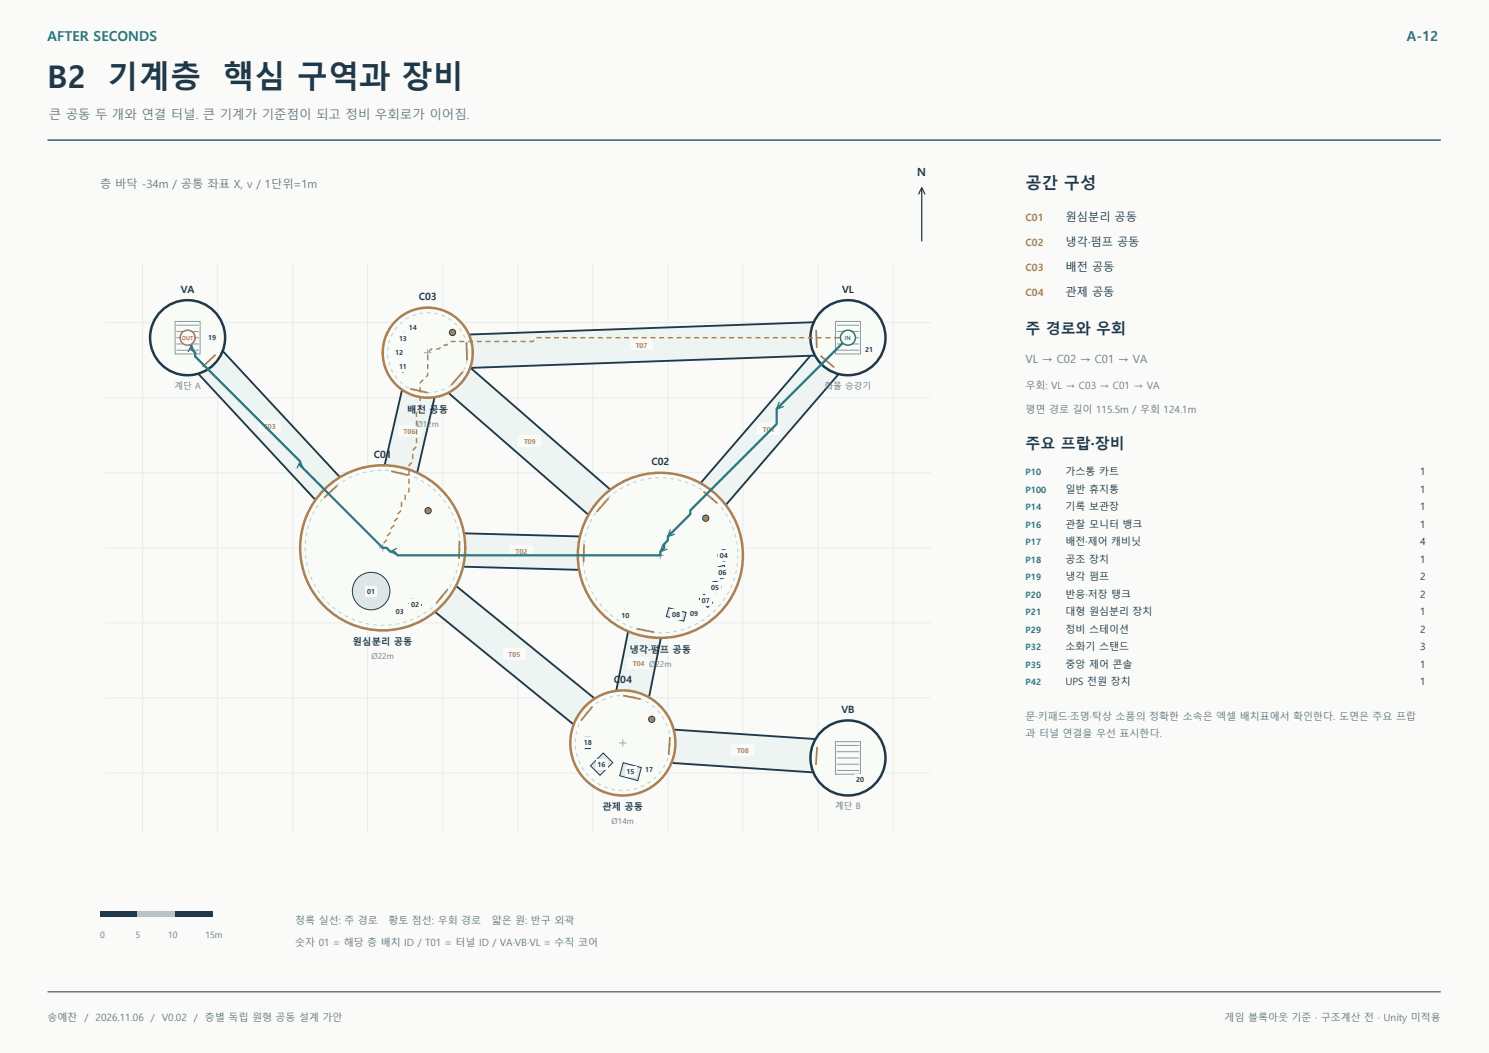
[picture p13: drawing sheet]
<svg xmlns="http://www.w3.org/2000/svg" width="420mm" height="297mm" viewBox="0 0 420 297" stroke-linecap="round" stroke-linejoin="round" font-family="sans-serif">
<defs><g id="words">
<g font-size="8.8" fill="#20394a">
<text x="13.4" y="24.7">B2</text>
<text x="30.3" y="24.7">기계층</text>
<text x="63" y="24.7">핵심 구역과 장비</text>
</g>
<text font-size="4.6" fill="#20394a" x="289.3" y="53.3">공간 구성</text>
<g font-size="4.2" fill="#20394a">
<text x="289.3" y="94.2">주 경로와 우회</text>
<text x="289.3" y="126.6">주요 프랍·장비</text>
</g>
<g font-size="3.9" fill="#267b83">
<text x="13.4" y="11.6">AFTER SECONDS</text>
<text x="396.9" y="11.6">A-12</text>
</g>
<text font-size="3.5" fill="#667983" x="13.8" y="33.5">큰 공동 두 개와 연결 터널. 큰 기계가 기준점이 되고 정비 우회로가 이어짐.</text>
<g font-size="3.2" fill="#667983">
<text x="28.2" y="52.9">층 바닥 -34m / 공통 좌표 X, v / 1단위=1m</text>
<text x="289.3" y="102.3">VL → C02 → C01 → VA</text>
</g>
<g font-size="3.2" fill="#20394a">
<text x="258.7" y="49.7">N</text>
<text x="300.6" y="62.4">원심분리 공동</text>
<text x="300.6" y="69.5">냉각·펌프 공동</text>
<text x="300.6" y="76.6">배전 공동</text>
<text x="300.6" y="83.6">관제 공동</text>
</g>
<g font-size="2.8" fill="#ac8051">
<text x="289.3" y="62.4">C01</text>
<text x="289.3" y="69.5">C02</text>
<text x="289.3" y="76.6">C03</text>
<text x="289.3" y="83.6">C04</text>
</g>
<g font-size="2.8" fill="#20394a">
<text x="51" y="82.5">VA</text>
<text x="237.5" y="82.5">VL</text>
<text x="118.1" y="84.7">C03</text>
<text x="105.4" y="129.1">C01</text>
<text x="183.7" y="131.2">C02</text>
<text x="300.6" y="134.1">가스통 카트</text>
<text x="400.6" y="134.1">1</text>
<text x="300.6" y="139">일반 휴지통</text>
<text x="300.6" y="143.9">기록 보관장</text>
<text x="400.6" y="139">1</text>
<text x="400.6" y="143.9">1</text>
<text x="300.6" y="148.9">관찰 모니터 뱅크</text>
<text x="400.6" y="148.9">1</text>
<text x="300.6" y="153.8">배전·제어 캐비닛</text>
<text x="400.6" y="153.8">4</text>
<text x="300.6" y="158.7">공조 장치</text>
<text x="400.6" y="158.7">1</text>
<text x="300.6" y="163.7">냉각 펌프</text>
<text x="400.6" y="163.7">2</text>
<text x="300.6" y="168.6">반응·저장 탱크</text>
<text x="300.6" y="173.6">대형 원심분리 장치</text>
<text x="400.6" y="168.6">2</text>
<text x="400.6" y="173.6">1</text>
<text x="300.6" y="178.5">정비 스테이션</text>
<text x="400.6" y="178.5">2</text>
<text x="300.6" y="183.4">소화기 스탠드</text>
<text x="400.6" y="183.4">3</text>
<text x="300.6" y="188.4">중앙 제어 콘솔</text>
<text x="400.6" y="188.4">1</text>
<text x="173.1" y="192.6">C04</text>
<text x="300.6" y="193.3">UPS 전원 장치</text>
<text x="400.6" y="193.3">1</text>
<text x="237.3" y="201.1">VB</text>
</g>
<g font-size="2.8" fill="#667983">
<text x="289.3" y="109.7">우회: VL → C03 → C01 → VA</text>
<text x="289.3" y="116.4">평면 경로 길이 115.5m / 우회 124.1m</text>
<text x="289.3" y="203.2">문·키패드·조명·탁상 소품의 정확한 소속은 엑셀 배치표에서 확인한다. 도면은 주요 프랍</text>
<text x="289.3" y="207.8">과 터널 연결을 우선 표시한다.</text>
<text x="83.3" y="260.7">청록 실선: 주 경로</text>
<text x="109.6" y="260.7">황토 점선: 우회 경로</text>
<text x="138.7" y="260.7">얇은 원: 반구 외곽</text>
<text x="83.3" y="266.7">숫자 01 = 해당 층 배치 ID / T01 = 터널 ID / VA·VB·VL = 수직 코어</text>
<text x="13.4" y="287.9">송예찬</text>
<text x="23.9" y="287.9">/ 2026.11.06</text>
<text x="42.6" y="287.9">/ V0.02</text>
<text x="54.7" y="287.9">/ 층별 독립 원형 공동 설계 가안</text>
<text x="345.4" y="287.9">게임 블록아웃 기준 · 구조계산 전 · Unity 미적용</text>
</g>
<g font-size="2.6" fill="#20394a">
<text x="114.9" y="116.4">배전 공동</text>
<text x="99.5" y="182">원심분리 공동</text>
<text x="177.5" y="184.1">냉각·펌프 공동</text>
<text x="169.9" y="228.6">관제 공동</text>
</g>
<g font-size="2.5" fill="#667983">
<text x="49.2" y="109.7">계단 A</text>
<text x="232.6" y="109.7">화물 승강기</text>
<text x="235.6" y="228.2">계단 B</text>
<text x="28.2" y="264.6">0</text>
<text x="38.2" y="264.6">5</text>
<text x="47.4" y="264.6">10</text>
<text x="57.9" y="264.6">15m</text>
</g>
<g font-size="2.5" fill="#267b83">
<text x="289.3" y="134.1">P10</text>
<text x="289.3" y="139">P100</text>
<text x="289.3" y="143.9">P14</text>
<text x="289.3" y="148.9">P16</text>
<text x="289.3" y="153.8">P17</text>
<text x="289.3" y="158.7">P18</text>
<text x="289.3" y="163.7">P19</text>
<text x="289.3" y="168.6">P20</text>
<text x="289.3" y="173.6">P21</text>
<text x="289.3" y="178.5">P29</text>
<text x="289.3" y="183.4">P32</text>
<text x="289.3" y="188.4">P35</text>
<text x="289.3" y="193.3">P42</text>
</g>
<g font-size="2.3" fill="#667983">
<text x="117.5" y="120.3">Ø</text>
<text x="119.3" y="120.3">12m</text>
<text x="104.8" y="185.9">Ø22m</text>
<text x="183.1" y="188">Ø22m</text>
<text x="172.5" y="232.5">Ø14m</text>
</g>
<g font-size="1.9" fill="#20394a">
<text x="58.7" y="96">19</text>
<text x="115.4" y="93">14</text>
<text x="111.5" y="100.2">12</text>
<text x="112.5" y="96.2">13</text>
<text x="244" y="99.4">21</text>
<text x="112.5" y="104.2">11</text>
<text x="203" y="157.3">04</text>
<text x="103.6" y="167.4">01</text>
<text x="200.6" y="166.3">05</text>
<text x="202.7" y="162">06</text>
<text x="111.6" y="173.2">03</text>
<text x="116" y="171.1">02</text>
<text x="194.7" y="173.8">09</text>
<text x="198" y="170.2">07</text>
<text x="175.4" y="174.3">10</text>
<text x="189.6" y="174">08</text>
<text x="164.7" y="210.3">18</text>
<text x="168.6" y="216.2">16</text>
<text x="176.7" y="218.4">15</text>
<text x="182" y="217.7">17</text>
<text x="241.5" y="220.5">20</text>
</g>
<g font-size="1.9" fill="#ac8051">
<text x="179.3" y="98">T07</text>
<text x="74.5" y="120.9">T03</text>
<text x="113.8" y="122.5">T06</text>
<text x="147.8" y="125.3">T09</text>
<text x="215.2" y="121.8">T01</text>
<text x="145.4" y="156.3">T02</text>
<text x="143.4" y="185.4">T05</text>
<text x="178.5" y="187.9">T04</text>
<text x="207.9" y="212.5">T08</text>
</g>
<text font-size="1.6" fill="#a85d61" x="51.3" y="96">OUT</text>
<text font-size="1.6" fill="#267b83" x="238.3" y="96">IN</text>
</g></defs>
<path d="M0 0h420v297h-420z" fill-rule="evenodd" fill="#fafbf8"/>
<path d="M13.4 39.5h393" fill="none" stroke="#20394a" stroke-width=".35"/>
<path d="M13.4 279.8h393" fill="none" stroke="#20394a" stroke-width=".28"/>
<g fill="none" stroke="#e7ece9" stroke-width=".28">
<path d="M40.2 74.1v160.9M61.4 74.1v160.9M82.5 74.1v160.9M103.7 74.1v160.9M124.9 74.1v160.9M146 74.1v160.9M167.2 74.1v160.9M188.4 74.1v160.9M209.5 74.1v160.9M230.7 74.1v160.9M251.9 74.1v160.9M29.6 91h232.9"/>
<path d="M29.6 112.2h232.9M29.6 133.3h232.9M29.6 154.5h232.9M29.6 175.7h232.9M29.6 196.8h232.9M29.6 218h232.9"/>
</g>
<path d="M230.3 95.6l-98.7 3.5M59 101.8l34.3 36.9M118.2 110.2l-5.4 23.3M128.9 106.7l41.1 35.8M233.4 102l-33 38.3M129.5 155.1l35.2 1M124.7 168.1l40.8 33.2M182 177.8l-3.7 18.9M188.8 210.4l41.5 2.8" fill="none" stroke="#20394a" stroke-width="9.9" stroke-linecap="butt"/>
<path d="M230.3 95.6l-98.7 3.5M59 101.8l34.3 36.9M118.2 110.2l-5.4 23.3M128.9 106.7l41.1 35.8M233.4 102l-33 38.3M129.5 155.1l35.2 1M124.7 168.1l40.8 33.2M182 177.8l-3.7 18.9M188.8 210.4l41.5 2.8" fill="none" stroke="#eef4f1" stroke-width="8.9" stroke-linecap="butt"/>
<circle cx="107.9" cy="154.5" r="23.3" fill="#f9fbf7" stroke="#ac8051" stroke-width=".71" stroke-linecap="butt"/>
<path d="M129.8 154.5a21.9 21.9 0 0 1-32.3 19.2 21.9 21.9 0 0 1-1.4-37.6 21.9 21.9 0 0 1 33.7 16.9v1.5" fill="none" stroke="#bdd1cb" stroke-width=".28" stroke-dasharray="1.1 1.1" stroke-linecap="butt"/>
<path d="M106.9 154.5h2.1M107.9 153.5v2.1" fill="none" stroke="#9bafaa" stroke-width=".28"/>
<circle cx="186.3" cy="156.6" r="23.3" fill="#f9fbf7" stroke="#ac8051" stroke-width=".71" stroke-linecap="butt"/>
<path d="M208.1 156.6a21.9 21.9 0 0 1-32.3 19.2 21.9 21.9 0 0 1-1.3-37.6 21.9 21.9 0 0 1 33.6 16.9v1.5" fill="none" stroke="#bdd1cb" stroke-width=".28" stroke-dasharray="1.1 1.1" stroke-linecap="butt"/>
<path d="M185.2 156.6h2.1M186.3 155.6v2.1" fill="none" stroke="#9bafaa" stroke-width=".28"/>
<circle cx="120.6" cy="99.5" r="12.7" fill="#f9fbf7" stroke="#ac8051" stroke-width=".71" stroke-linecap="butt"/>
<path d="M131.9 99.5a11.3 11.3 0 0 1-16.7 9.9 11.3 11.3 0 0 1-.6-19.4 11.3 11.3 0 0 1 17.3 8.7v.8" fill="none" stroke="#bdd1cb" stroke-width=".28" stroke-dasharray="1.1 1.1" stroke-linecap="butt"/>
<path d="M119.6 99.5h2.1M120.6 98.4v2.1" fill="none" stroke="#9bafaa" stroke-width=".28"/>
<circle cx="175.7" cy="209.5" r="14.8" fill="#f9fbf7" stroke="#ac8051" stroke-width=".71" stroke-linecap="butt"/>
<path d="M189.1 209.6a13.4 13.4 0 0 1-19.8 11.7 13.4 13.4 0 0 1-.9-23 13.4 13.4 0 0 1 20.7 10.3v1" fill="none" stroke="#bdd1cb" stroke-width=".28" stroke-dasharray="1.1 1.1" stroke-linecap="butt"/>
<path d="M174.6 209.6h2.1M175.7 208.5v2.1" fill="none" stroke="#9bafaa" stroke-width=".28"/>
<circle cx="52.9" cy="95.2" r="10.6" fill="#f9fbf7" stroke="#20394a" stroke-width=".71" stroke-linecap="butt"/>
<path d="M49.4 90.7h7v9.1h-7zM49.7 91.7h6.4M49.7 93.5h6.4M49.7 95.2h6.4M49.7 97h6.4M49.7 98.8h6.4" fill="none" stroke="#899ba3" stroke-width=".28"/>
<circle cx="239.2" cy="213.8" r="10.6" fill="#f9fbf7" stroke="#20394a" stroke-width=".71" stroke-linecap="butt"/>
<path d="M235.7 209.2h7v9.2h-7zM236 210.3h6.4M236 212h6.4M236 213.8h6.4M236 215.5h6.4M236 217.3h6.4" fill="none" stroke="#899ba3" stroke-width=".28"/>
<circle cx="239.2" cy="95.2" r="10.6" fill="#f9fbf7" stroke="#20394a" stroke-width=".71" stroke-linecap="butt"/>
<path d="M235.7 90.7h7v9.1h-7zM236 91.7h6.4M236 93.5h6.4M236 95.2h6.4M236 97h6.4M236 98.8h6.4" fill="none" stroke="#899ba3" stroke-width=".28"/>
<path d="M231.5 100.3l3.8 3.3M198.4 138.6l3.9 3.3" fill="none" stroke="#ac8051" stroke-width=".49"/>
<path d="M213.7 119.4h6.3v3.1h-6.3z" fill-rule="evenodd" fill="#fafbf8"/>
<path d="M129.6 152.6l-.1 5M164.8 153.5l-.2 5.1" fill="none" stroke="#ac8051" stroke-width=".49"/>
<path d="M143.9 153.8h6.4v3.2h-6.4z" fill-rule="evenodd" fill="#fafbf8"/>
<path d="M60.8 100l-3.7 3.5M95.1 137l-3.7 3.4" fill="none" stroke="#ac8051" stroke-width=".49"/>
<path d="M72.9 118.5h6.4v3.1h-6.4z" fill-rule="evenodd" fill="#fafbf8"/>
<path d="M179.5 177.3l5 1M175.8 196.2l4.9 1" fill="none" stroke="#ac8051" stroke-width=".49"/>
<path d="M177 185.5h6.3v3.2h-6.3z" fill-rule="evenodd" fill="#fafbf8"/>
<path d="M126.3 166.2l-3.2 3.9M167.1 199.3l-3.2 3.9" fill="none" stroke="#ac8051" stroke-width=".49"/>
<path d="M141.9 182.9h6.4v3.2h-6.4z" fill-rule="evenodd" fill="#fafbf8"/>
<path d="M115.7 109.6l4.9 1.2M110.3 132.9l5 1.2" fill="none" stroke="#ac8051" stroke-width=".49"/>
<path d="M112.3 120.1h6.4v3.2h-6.4z" fill-rule="evenodd" fill="#fafbf8"/>
<path d="M131.6 96.6l.1 5M230.2 93l.2 5.1" fill="none" stroke="#ac8051" stroke-width=".49"/>
<path d="M177.8 95.6h6.3v3.1h-6.3z" fill-rule="evenodd" fill="#fafbf8"/>
<path d="M188.9 207.9l-.3 5.1M230.5 210.7l-.4 5" fill="none" stroke="#ac8051" stroke-width=".49"/>
<path d="M206.4 210h6.3v3.2h-6.3z" fill-rule="evenodd" fill="#fafbf8"/>
<path d="M130.6 104.8l-3.3 3.8M171.7 140.5l-3.4 3.9" fill="none" stroke="#ac8051" stroke-width=".49"/>
<path d="M146.3 122.8h6.3v3.2h-6.3z" fill-rule="evenodd" fill="#fafbf8"/>
<path d="M239.2 95.2h-87.9l-1 1.1h-23.3l-1.1 1.1h-1l-1.1 1h-2.1l-1.1 1.1v6.3l-2.1 2.1v7.5l-1 1v9.5l-1.1 1.1v3.2l-1 1v7.4l-1.1 1.1v1.1l-1.1 1v2.1l-1 1.1v1l-1.1 1.1v1.1l-1 1v1.1l-1.1 1v1.1l-1.1 1.1v1l-23.2-23.3v-1l-29.7-29.7v-1l-1-1.1v-1l-1.1-1.1v-1.1" fill="none" stroke="#ac8051" stroke-width=".41" stroke-dasharray="1.4 1.1" stroke-linecap="butt"/>
<path d="M52.9 95.2v1.1l1.1 1.1v1l1 1.1v1l29.7 29.7v1l23.2 23.3h1.1l1.1 1.1h1l1.1 1h74.1v-1l1-1.1v-1l1.1-1.1v-1.1l6.3-6.3v-1.1l24.4-24.3v-4.2l20.1-20.2" fill="none" stroke="#267b83" stroke-width=".63" stroke-linecap="butt"/>
<g fill="none" stroke="#267b83" stroke-width=".35">
<path d="M54 97.4v1M54 97.4l.9 1.9M54 97.4l-.9 1.9M239.2 95.2l-20.1 20.2M219.8 113.4l-.7 2M221.1 114.7l-2 .7M84.7 130.2v1M84.7 130.2l.9 1.9M84.7 130.2l-1 1.9M110.1 155.6h1M110.1 155.6l1.9 .9M112 154.7l-1.9 .9"/>
<path d="M187 153.6l-.7 2M187.3 154.5l-1 1.1M188.3 154.9l-2 .7M189.1 149.3l-.7 2M190.4 150.6l-2 .7M194.7 145l-6.3 6.3"/>
</g>
<circle cx="104.7" cy="166.7" r="5.3" fill="#dde7e6" stroke="#20394a" stroke-width=".28"/>
<path d="M103 165.3h3.3v2.8h-3.3z" fill-rule="evenodd" fill="#fafbf8"/>
<path d="M116.1 169l2.8 1.6-.8 1.2-2.7-1.5z" fill-rule="evenodd" fill="#dde7e6" stroke="#20394a" stroke-width=".28"/>
<path d="M115.5 169h3.3v2.8h-3.3z" fill-rule="evenodd" fill="#fafbf8"/>
<path d="M111.7 171.5l2.5 .6-.4 1.5-2.4-.7z" fill-rule="evenodd" fill="#dde7e6" stroke="#20394a" stroke-width=".28"/>
<path d="M111.1 171.1h3.3v2.8h-3.3z" fill-rule="evenodd" fill="#fafbf8"/>
<circle cx="204.1" cy="156.6" r="1.59" fill="#dde7e6" stroke="#20394a" stroke-width=".28"/>
<path d="M202.5 155.2h3.3v2.8h-3.3z" fill-rule="evenodd" fill="#fafbf8"/>
<circle cx="201.7" cy="165.6" r="1.59" fill="#dde7e6" stroke="#20394a" stroke-width=".28"/>
<path d="M200.1 164.2h3.3v2.8h-3.3z" fill-rule="evenodd" fill="#fafbf8"/>
<path d="M202.5 159.9l1.8-.4 .9 3.2-1.9 .5z" fill-rule="evenodd" fill="#dde7e6" stroke="#20394a" stroke-width=".28"/>
<path d="M202.2 159.9h3.3v2.8h-3.3z" fill-rule="evenodd" fill="#fafbf8"/>
<path d="M197.2 169l1.4-1.4 2.4 2.4-1.4 1.3z" fill-rule="evenodd" fill="#dde7e6" stroke="#20394a" stroke-width=".28"/>
<path d="M197.5 168.1h3.3v2.8h-3.3z" fill-rule="evenodd" fill="#fafbf8"/>
<path d="M188.6 171.4l4.9 1.3-.6 2.5-4.9-1.3z" fill-rule="evenodd" fill="#dde7e6" stroke="#20394a" stroke-width=".28"/>
<path d="M189.1 171.9h3.3v2.8h-3.3z" fill-rule="evenodd" fill="#fafbf8"/>
<path d="M195.6 172.1l1.2 .7-.8 1.4-1.2-.7z" fill-rule="evenodd" fill="#dde7e6" stroke="#20394a" stroke-width=".28"/>
<path d="M194.1 171.7h3.3v2.8h-3.3z" fill-rule="evenodd" fill="#fafbf8"/>
<path d="M176 173.5l.6-.4 .4 .6-.7 .4z" fill-rule="evenodd" fill="#dde7e6" stroke="#20394a" stroke-width=".28"/>
<path d="M174.8 172.2h3.3v2.8h-3.3z" fill-rule="evenodd" fill="#fafbf8"/>
<path d="M113.7 102l1.3 .8-1.3 2.2-1.3-.8z" fill-rule="evenodd" fill="#dde7e6" stroke="#20394a" stroke-width=".28"/>
<path d="M112 102.1h3.3v2.8h-3.3z" fill-rule="evenodd" fill="#fafbf8"/>
<path d="M111.9 98.2h1.4v2.6h-1.4z" fill-rule="evenodd" fill="#dde7e6" stroke="#20394a" stroke-width=".28"/>
<path d="M110.9 98.1h3.3v2.8h-3.3z" fill-rule="evenodd" fill="#fafbf8"/>
<path d="M112.4 94.7l1.3-.7 1.3 2.2-1.3 .7z" fill-rule="evenodd" fill="#dde7e6" stroke="#20394a" stroke-width=".28"/>
<path d="M112 94h3.3v2.9h-3.3z" fill-rule="evenodd" fill="#fafbf8"/>
<path d="M116.2 91.1l1.4 .9-.8 1.4-1.5-.8z" fill-rule="evenodd" fill="#dde7e6" stroke="#20394a" stroke-width=".28"/>
<path d="M114.8 90.9h3.3v2.8h-3.3z" fill-rule="evenodd" fill="#fafbf8"/>
<path d="M175.8 215.1l5.1 1.4-1 3.7-5.1-1.4z" fill-rule="evenodd" fill="#dde7e6" stroke="#20394a" stroke-width=".28"/>
<path d="M176.2 216.2h3.3v2.9h-3.3z" fill-rule="evenodd" fill="#fafbf8"/>
<path d="M166.6 216l3.5-3.6 2.7 2.7-3.6 3.6z" fill-rule="evenodd" fill="#dde7e6" stroke="#20394a" stroke-width=".28"/>
<path d="M168 214.1h3.4v2.8h-3.4z" fill-rule="evenodd" fill="#fafbf8"/>
<path d="M182.1 216.7l.7-.7 1.4 1.3-.8 .8z" fill-rule="evenodd" fill="#dde7e6" stroke="#20394a" stroke-width=".28"/>
<path d="M181.5 215.6h3.3v2.8h-3.3z" fill-rule="evenodd" fill="#fafbf8"/>
<path d="M165.1 208h1.4v3.1h-1.4z" fill-rule="evenodd" fill="#dde7e6" stroke="#20394a" stroke-width=".28"/>
<path d="M164.1 208.1h3.3v2.9h-3.3z" fill-rule="evenodd" fill="#fafbf8"/>
<path d="M59.4 94.9h.8v.7h-.8z" fill-rule="evenodd" fill="#dde7e6" stroke="#20394a" stroke-width=".28"/>
<path d="M58.1 93.8h3.4v2.9h-3.4z" fill-rule="evenodd" fill="#fafbf8"/>
<path d="M242.5 219.2l.6 .4-.3 .7-.7-.4z" fill-rule="evenodd" fill="#dde7e6" stroke="#20394a" stroke-width=".28"/>
<path d="M241 218.3h3.3v2.9h-3.3z" fill-rule="evenodd" fill="#fafbf8"/>
<path d="M244.6 98.6l.7-.4 .4 .6-.7 .4z" fill-rule="evenodd" fill="#dde7e6" stroke="#20394a" stroke-width=".28"/>
<path d="M243.5 97.3h3.3v2.8h-3.3z" fill-rule="evenodd" fill="#fafbf8"/>
<g fill="#ac8051" stroke="#20394a" stroke-width=".28">
<circle cx="120.8" cy="144" r=".88"/>
<circle cx="199.1" cy="146.2" r=".88"/>
<circle cx="127.6" cy="93.8" r=".88"/>
<circle cx="183.8" cy="202.9" r=".88"/>
</g>
<circle cx="239.2" cy="95.3" r="2.12" fill="#fafbf8" stroke="#267b83" stroke-width=".42"/>
<circle cx="52.9" cy="95.3" r="2.12" fill="#fafbf8" stroke="#a85d61" stroke-width=".42"/>
<path d="M260 52.9v15.2M260 52.9l.9 1.9M260 52.9l-.9 1.9" fill="none" stroke="#20394a" stroke-width=".35"/>
<path d="M28.2 257.2h10.6v1.4h-10.6z" fill-rule="evenodd" fill="#20394a"/>
<path d="M38.8 257.2h10.6v1.4h-10.6z" fill-rule="evenodd" fill="#b8c6c8"/>
<path d="M49.4 257.2h10.6v1.4h-10.6z" fill-rule="evenodd" fill="#20394a"/>
<use href="#words"/>
</svg>
